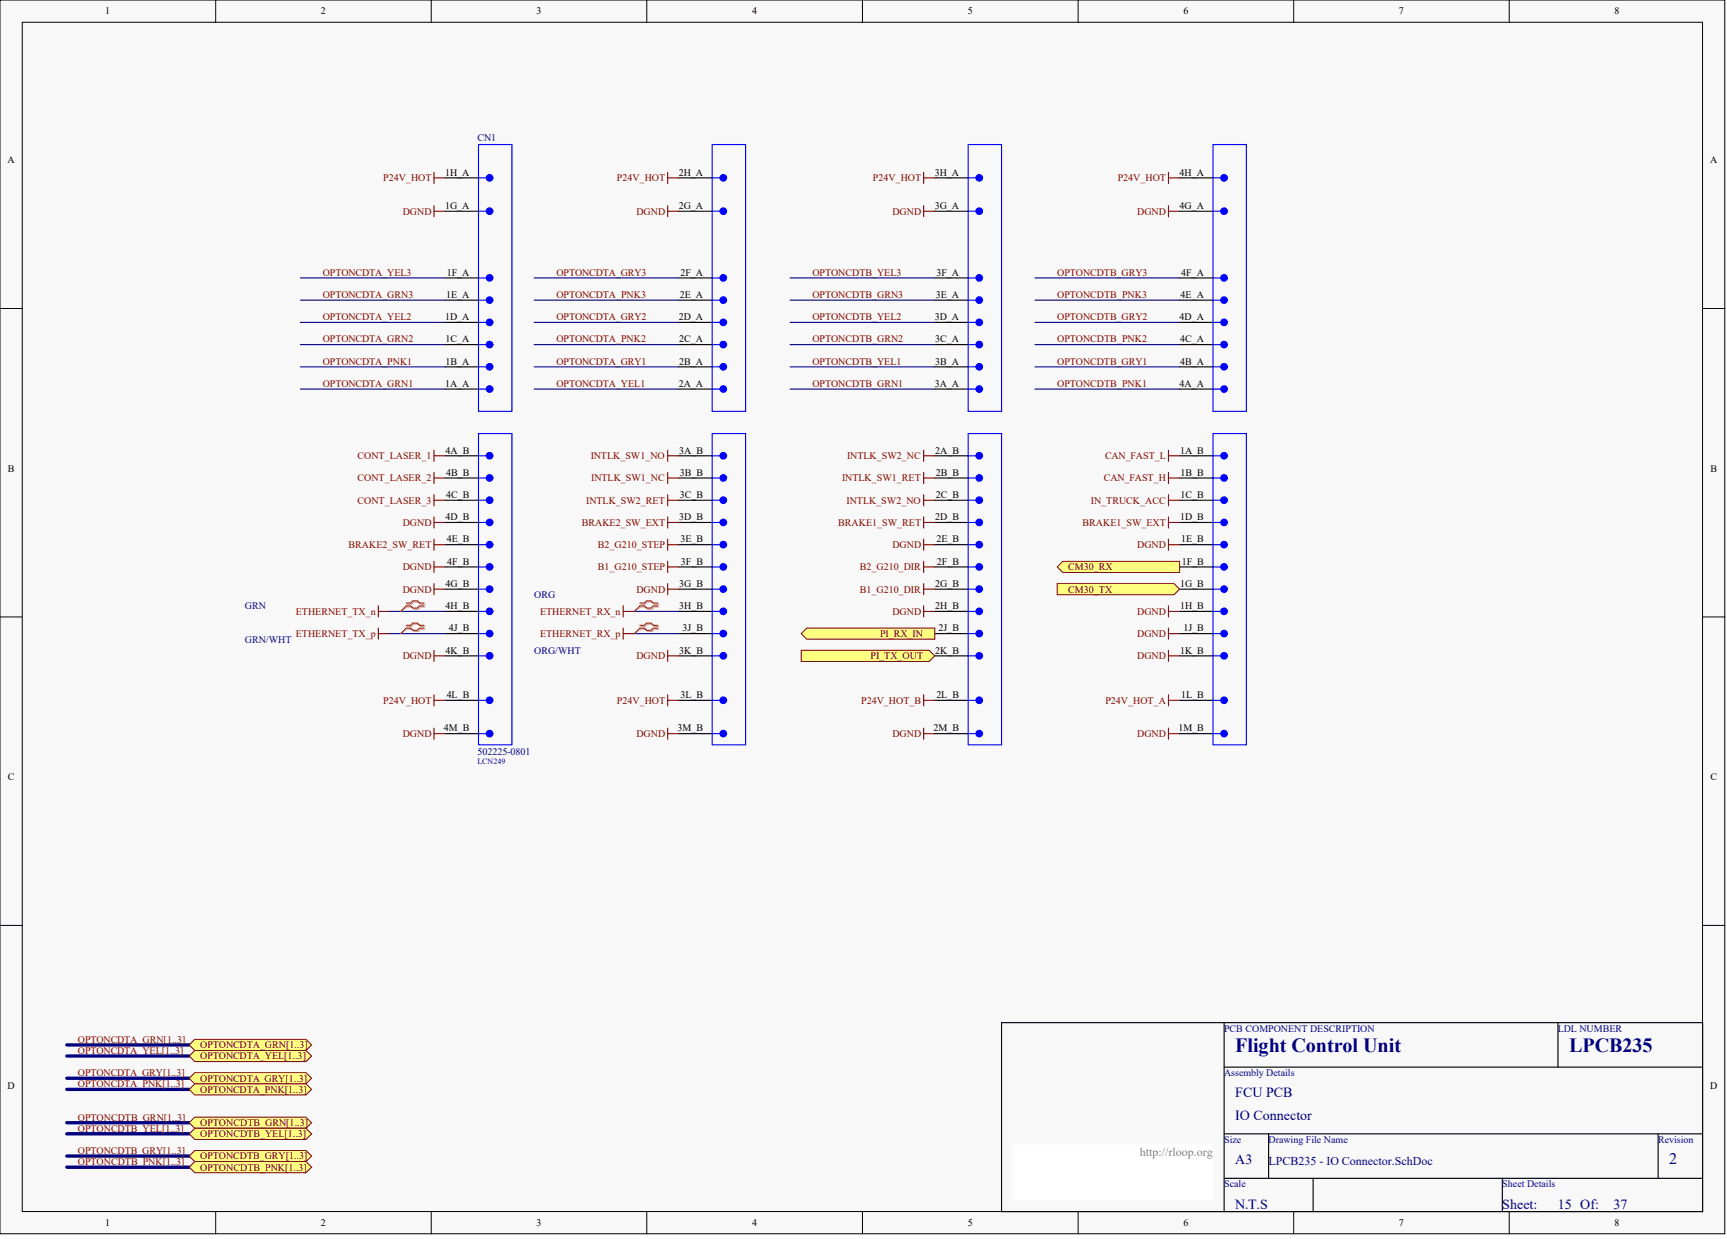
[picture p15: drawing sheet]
<svg xmlns="http://www.w3.org/2000/svg" width="328mm" height="236mm" viewBox="0 0 328 236" stroke-linecap="round" stroke-linejoin="round" font-family="sans-serif">
<defs><g id="words">
<g font-size="3.8" fill="#000080">
<text x="234.9" y="200">Flight Control Unit</text>
<text x="298.4" y="200">LPCB235</text>
</g>
<text font-size="3" fill="#000080" x="317.5" y="221.3">2</text>
<g font-size="2.7" fill="#000080">
<text x="234.9" y="208.7">FCU PCB</text>
<text x="234.9" y="213">IO Connector</text>
<text x="234.9" y="221.4">A3</text>
<text x="234.9" y="229.9">N.T.S</text>
<text x="285.7" y="229.9">Sheet:</text>
<text x="296.3" y="229.9">15 Of:</text>
<text x="306.9" y="229.9">37</text>
</g>
<text font-size="2.3" fill="#808080" x="216.8" y="219.8">http://rloop.org</text>
<text font-size="2.3" fill="#000080" x="241.3" y="221.5">LPCB235 - IO Connector.SchDoc</text>
<g font-size="1.9">
<text x="20" y="2.8">1</text>
<text x="61" y="2.8">2</text>
<text x="102" y="2.8">3</text>
<text x="143" y="2.8">4</text>
<text x="184" y="2.8">5</text>
<text x="225.1" y="2.8">6</text>
<text x="266" y="2.8">7</text>
<text x="307.1" y="2.8">8</text>
<text x="1.4" y="31">A</text>
<text x="84.6" y="33.4">1H_A</text>
<text x="129.1" y="33.4">2H_A</text>
<text x="177.8" y="33.4">3H_A</text>
<text x="224.3" y="33.4">4H_A</text>
<text x="325.2" y="31">A</text>
<text x="84.6" y="39.8">1G_A</text>
<text x="129.1" y="39.8">2G_A</text>
<text x="177.8" y="39.8">3G_A</text>
<text x="224.3" y="39.8">4G_A</text>
<text x="85" y="52.4">1F_A</text>
<text x="129.4" y="52.4">2F_A</text>
<text x="178.1" y="52.4">3F_A</text>
<text x="224.6" y="52.4">4F_A</text>
<text x="84.8" y="56.7">1E_A</text>
<text x="129.3" y="56.7">2E_A</text>
<text x="178" y="56.7">3E_A</text>
<text x="224.5" y="56.7">4E_A</text>
<text x="84.6" y="60.9">1D_A</text>
<text x="84.7" y="65.1">1C_A</text>
<text x="129.1" y="60.9">2D_A</text>
<text x="129.2" y="65.1">2C_A</text>
<text x="177.8" y="60.9">3D_A</text>
<text x="177.9" y="65.1">3C_A</text>
<text x="224.3" y="60.9">4D_A</text>
<text x="224.4" y="65.1">4C_A</text>
<text x="84.7" y="69.4">1B_A</text>
<text x="129.2" y="69.4">2B_A</text>
<text x="177.9" y="69.4">3B_A</text>
<text x="224.4" y="69.4">4B_A</text>
<text x="84.6" y="73.6">1A_A</text>
<text x="129.1" y="73.6">2A_A</text>
<text x="177.8" y="73.6">3A_A</text>
<text x="224.3" y="73.6">4A_A</text>
<text x="1.5" y="89.7">B</text>
<text x="84.7" y="86.3">4A_B</text>
<text x="129.2" y="86.3">3A_B</text>
<text x="177.9" y="86.3">2A_B</text>
<text x="224.4" y="86.3">1A_B</text>
<text x="325.3" y="89.7">B</text>
<text x="84.8" y="90.5">4B_B</text>
<text x="84.8" y="94.7">4C_B</text>
<text x="129.3" y="90.5">3B_B</text>
<text x="129.3" y="94.7">3C_B</text>
<text x="178" y="90.5">2B_B</text>
<text x="178" y="94.7">2C_B</text>
<text x="224.5" y="90.5">1B_B</text>
<text x="224.5" y="94.7">1C_B</text>
<text x="84.7" y="99">4D_B</text>
<text x="129.2" y="99">3D_B</text>
<text x="177.9" y="99">2D_B</text>
<text x="224.4" y="99">1D_B</text>
<text x="85" y="103.2">4E_B</text>
<text x="85.1" y="107.4">4F_B</text>
<text x="129.4" y="103.2">3E_B</text>
<text x="129.5" y="107.4">3F_B</text>
<text x="178.1" y="103.2">2E_B</text>
<text x="178.2" y="107.4">2F_B</text>
<text x="224.6" y="103.2">1E_B</text>
<text x="224.7" y="107.4">1F_B</text>
<text x="84.7" y="111.6">4G_B</text>
<text x="129.2" y="111.6">3G_B</text>
<text x="177.9" y="111.6">2G_B</text>
<text x="224.4" y="111.6">1G_B</text>
<text x="84.7" y="115.9">4H_B</text>
<text x="129.2" y="115.9">3H_B</text>
<text x="177.9" y="115.9">2H_B</text>
<text x="224.4" y="115.9">1H_B</text>
<text x="84.7" y="124.3">4K_B</text>
<text x="85.4" y="120.1">4J_B</text>
<text x="129.2" y="124.3">3K_B</text>
<text x="129.8" y="120.1">3J_B</text>
<text x="177.9" y="124.3">2K_B</text>
<text x="178.5" y="120.1">2J_B</text>
<text x="224.4" y="124.3">1K_B</text>
<text x="225.1" y="120.1">1J_B</text>
<text x="85" y="132.8">4L_B</text>
<text x="129.4" y="132.8">3L_B</text>
<text x="178.1" y="132.8">2L_B</text>
<text x="224.6" y="132.8">1L_B</text>
<text x="84.4" y="139.1">4M_B</text>
<text x="128.9" y="139.1">3M_B</text>
<text x="177.5" y="139.1">2M_B</text>
<text x="224.1" y="139.1">1M_B</text>
<text x="1.5" y="148.4">C</text>
<text x="325.3" y="148.4">C</text>
<text x="1.4" y="207">D</text>
<text x="325.2" y="207">D</text>
<text x="20" y="233.2">1</text>
<text x="61" y="233.2">2</text>
<text x="102" y="233.2">3</text>
<text x="143" y="233.2">4</text>
<text x="184" y="233.2">5</text>
<text x="225.1" y="233.2">6</text>
<text x="266" y="233.2">7</text>
<text x="307.1" y="233.2">8</text>
</g>
<g font-size="1.9" fill="#000080">
<text x="90.8" y="26.9">CN1</text>
<text x="101.6" y="113.8">ORG</text>
<text x="46.6" y="115.9">GRN</text>
<text x="46.6" y="122.2">GRN/WHT</text>
<text x="101.6" y="124.3">ORG/WHT</text>
<text x="90.8" y="143.6">502225-0801</text>
<text x="232.8" y="196.2">PCB COMPONENT DESCRIPTION</text>
<text x="296.3" y="196.2">LDL NUMBER</text>
<text x="232.8" y="204.7">Assembly Details</text>
<text x="232.8" y="217.3">Size</text>
<text x="241.3" y="217.3">Drawing File Name</text>
<text x="315.3" y="217.3">Revision</text>
<text x="232.8" y="225.8">Scale</text>
<text x="285.7" y="225.8">Sheet Details</text>
</g>
<g font-size="1.9" fill="#800000">
<text x="72.9" y="34.5">P24V_HOT</text>
<text x="117.3" y="34.5">P24V_HOT</text>
<text x="166" y="34.5">P24V_HOT</text>
<text x="212.6" y="34.5">P24V_HOT</text>
<text x="76.6" y="40.8">DGND</text>
<text x="121" y="40.8">DGND</text>
<text x="169.7" y="40.8">DGND</text>
<text x="216.3" y="40.8">DGND</text>
<text x="61.4" y="52.4">OPTONCDTA_YEL3</text>
<text x="105.8" y="52.4">OPTONCDTA_GRY3</text>
<text x="154.5" y="52.4">OPTONCDTB_YEL3</text>
<text x="201.1" y="52.4">OPTONCDTB_GRY3</text>
<text x="61.4" y="56.7">OPTONCDTA_GRN3</text>
<text x="105.8" y="56.7">OPTONCDTA_PNK3</text>
<text x="154.5" y="56.7">OPTONCDTB_GRN3</text>
<text x="201.1" y="56.7">OPTONCDTB_PNK3</text>
<text x="61.4" y="65.1">OPTONCDTA_GRN2</text>
<text x="61.4" y="60.9">OPTONCDTA_YEL2</text>
<text x="105.8" y="65.1">OPTONCDTA_PNK2</text>
<text x="105.8" y="60.9">OPTONCDTA_GRY2</text>
<text x="154.5" y="65.1">OPTONCDTB_GRN2</text>
<text x="154.5" y="60.9">OPTONCDTB_YEL2</text>
<text x="201.1" y="65.1">OPTONCDTB_PNK2</text>
<text x="201.1" y="60.9">OPTONCDTB_GRY2</text>
<text x="61.4" y="69.4">OPTONCDTA_PNK1</text>
<text x="105.8" y="69.4">OPTONCDTA_GRY1</text>
<text x="154.5" y="69.4">OPTONCDTB_YEL1</text>
<text x="201.1" y="69.4">OPTONCDTB_GRY1</text>
<text x="61.4" y="73.6">OPTONCDTA_GRN1</text>
<text x="105.8" y="73.6">OPTONCDTA_YEL1</text>
<text x="154.5" y="73.6">OPTONCDTB_GRN1</text>
<text x="201.1" y="73.6">OPTONCDTB_PNK1</text>
<text x="68" y="87.3">CONT_LASER_1</text>
<text x="112.3" y="87.3">INTLK_SW1_NO</text>
<text x="161.1" y="87.3">INTLK_SW2_NC</text>
<text x="210.2" y="87.3">CAN_FAST_L</text>
<text x="68" y="91.6">CONT_LASER_2</text>
<text x="68" y="95.8">CONT_LASER_3</text>
<text x="111.5" y="95.8">INTLK_SW2_RET</text>
<text x="112.4" y="91.6">INTLK_SW1_NC</text>
<text x="160.2" y="91.6">INTLK_SW1_RET</text>
<text x="161" y="95.8">INTLK_SW2_NO</text>
<text x="207.5" y="95.8">IN_TRUCK_ACC</text>
<text x="209.9" y="91.6">CAN_FAST_H</text>
<text x="76.6" y="100">DGND</text>
<text x="110.6" y="100">BRAKE2_SW_EXT</text>
<text x="159.4" y="100">BRAKE1_SW_RET</text>
<text x="205.9" y="100">BRAKE1_SW_EXT</text>
<text x="66.3" y="104.2">BRAKE2_SW_RET</text>
<text x="113.7" y="104.2">B2_G210_STEP</text>
<text x="169.7" y="104.2">DGND</text>
<text x="216.3" y="104.2">DGND</text>
<text x="76.6" y="112.7">DGND</text>
<text x="76.6" y="108.5">DGND</text>
<text x="113.7" y="108.5">B1_G210_STEP</text>
<text x="121" y="112.7">DGND</text>
<text x="163.6" y="112.7">B1_G210_DIR</text>
<text x="163.6" y="108.5">B2_G210_DIR</text>
<text x="203.2" y="108.5">CM30_RX</text>
<text x="203.2" y="112.7">CM30_TX</text>
<text x="56.3" y="116.9">ETHERNET_TX_n</text>
<text x="102.7" y="116.9">ETHERNET_RX_n</text>
<text x="169.7" y="116.9">DGND</text>
<text x="216.3" y="116.9">DGND</text>
<text x="56.3" y="121.2">ETHERNET_TX_p</text>
<text x="76.6" y="125.4">DGND</text>
<text x="102.7" y="121.2">ETHERNET_RX_p</text>
<text x="121" y="125.4">DGND</text>
<text x="165.6" y="125.4">PI_TX_OUT</text>
<text x="167.4" y="121.2">PI_RX_IN</text>
<text x="216.3" y="121.2">DGND</text>
<text x="216.3" y="125.4">DGND</text>
<text x="72.9" y="133.8">P24V_HOT</text>
<text x="117.3" y="133.8">P24V_HOT</text>
<text x="163.8" y="133.8">P24V_HOT_B</text>
<text x="210.2" y="133.8">P24V_HOT_A</text>
<text x="76.6" y="140.2">DGND</text>
<text x="121" y="140.2">DGND</text>
<text x="169.7" y="140.2">DGND</text>
<text x="216.3" y="140.2">DGND</text>
<text x="14.8" y="198.3">OPTONCDTA_GRN[1..3]</text>
<text x="14.8" y="200.4">OPTONCDTA_YEL[1..3]</text>
<text x="38.1" y="199.4">OPTONCDTA_GRN[1..3]</text>
<text x="38.1" y="201.5">OPTONCDTA_YEL[1..3]</text>
<text x="14.8" y="204.7">OPTONCDTA_GRY[1..3]</text>
<text x="14.8" y="206.8">OPTONCDTA_PNK[1..3]</text>
<text x="38.1" y="205.7">OPTONCDTA_GRY[1..3]</text>
<text x="38.1" y="207.8">OPTONCDTA_PNK[1..3]</text>
<text x="14.8" y="213.1">OPTONCDTB_GRN[1..3]</text>
<text x="14.8" y="215.2">OPTONCDTB_YEL[1..3]</text>
<text x="38.1" y="214.2">OPTONCDTB_GRN[1..3]</text>
<text x="14.8" y="219.5">OPTONCDTB_GRY[1..3]</text>
<text x="14.8" y="221.6">OPTONCDTB_PNK[1..3]</text>
<text x="38.1" y="216.3">OPTONCDTB_YEL[1..3]</text>
<text x="38.1" y="220.5">OPTONCDTB_GRY[1..3]</text>
<text x="38.1" y="222.6">OPTONCDTB_PNK[1..3]</text>
</g>
<text font-size="1.5" fill="#000080" x="90.8" y="145.3">LCN249</text>
</g></defs>
<g fill="#f8f8f8" stroke="#000" stroke-width=".19">
<path d="M0 0h328v234.7h-328z"/>
<path d="M4.2 4.2h319.6v226.2h-319.6z"/>
</g>
<g fill="none" stroke="#000" stroke-width=".19">
<path d="M41 0v4.2M82 0v4.2M123 0v4.2M164 0v4.2M205 0v4.2M246 0v4.2M287 0v4.2M0 58.7h4.2M323.8 58.7h4.2M0 117.3h4.2M323.8 117.3h4.2M0 176h4.2"/>
<path d="M323.8 176h4.2M41 230.5v4.2M82 230.5v4.2M123 230.5v4.2M164 230.5v4.2M205 230.5v4.2M246 230.5v4.2M287 230.5v4.2"/>
</g>
<g fill="none" stroke="#000" stroke-width=".21">
<path d="M84.7 33.8h6.3M129.1 33.8h6.3M177.8 33.8h6.3M224.3 33.8h6.4M84.7 57.1h6.3M84.7 52.9h6.3M84.7 40.2h6.3M129.1 57.1h6.3M129.1 52.9h6.3M129.1 40.2h6.3M177.8 57.1h6.3M177.8 52.9h6.3"/>
<path d="M177.8 40.2h6.3M224.3 57.1h6.4M224.3 52.9h6.4M224.3 40.2h6.4M84.7 74h6.3M84.7 69.8h6.3M84.7 65.5h6.3M84.7 61.3h6.3M129.1 74h6.3M129.1 69.8h6.3M129.1 65.5h6.3M129.1 61.3h6.3"/>
<path d="M177.8 74h6.3M177.8 69.8h6.3M177.8 65.5h6.3M177.8 61.3h6.3M224.3 74h6.4M224.3 69.8h6.4M224.3 65.5h6.4M224.3 61.3h6.4M84.7 86.7h6.3M84.7 90.9h6.3M84.7 95.1h6.3M84.7 99.4h6.3"/>
<path d="M129.1 86.7h6.3M129.1 90.9h6.3M129.1 95.1h6.3M129.1 99.4h6.3M177.8 86.7h6.3M177.8 90.9h6.3M177.8 95.1h6.3M177.8 99.4h6.3M224.3 86.7h6.4M224.3 90.9h6.4M224.3 95.1h6.4M224.3 99.4h6.4"/>
<path d="M84.7 103.6h6.3M84.7 107.8h6.3M84.7 112.1h6.3M84.7 116.3h6.3M129.1 103.6h6.3M129.1 107.8h6.3M129.1 112.1h6.3M129.1 116.3h6.3M177.8 103.6h6.3M177.8 107.8h6.3M177.8 112.1h6.3M177.8 116.3h6.3"/>
<path d="M224.3 103.6h6.4M224.3 107.8h6.4M224.3 112.1h6.4M224.3 116.3h6.4M84.7 133.2h6.3M84.7 139.5h6.3M84.7 120.5h6.3M84.7 124.7h6.3M129.1 133.2h6.3M129.1 139.5h6.3M129.1 120.5h6.3M129.1 124.7h6.3"/>
<path d="M177.8 133.2h6.3M177.8 139.5h6.3M177.8 120.5h6.3M177.8 124.7h6.3M224.3 133.2h6.4M224.3 139.5h6.4M224.3 120.5h6.4M224.3 124.7h6.4M190.5 194.5h133.3v36h-133.3zM232.8 194.5v36M296.3 194.5v8.5M232.8 203h91"/>
<path d="M232.8 215.7h91M241.3 215.7v8.4M315.3 215.7v8.4M232.8 224.1h91M249.7 224.1v6.4M285.7 224.1v6.4"/>
</g>
<path d="M192.6 217.8h38.1v10.5h-38.1z" fill="#fff" stroke="#fff" stroke-width=".19"/>
<g fill="none" stroke="#800000" stroke-width=".21">
<path d="M222.2 32.8v2.1M222.2 39.1v2.1M222.2 33.8h2.1M222.2 40.2h2.1M222.2 85.6v2.1M222.2 89.9v2.1M222.2 94.1v2.1M222.2 95.1h2.1M222.2 90.9h2.1M222.2 86.7h2.1M72 115.2v2.1M72 119.5v2.1"/>
<path d="M72 116.3h2.1M82.5 111v2.1M82.5 112.1h2.2M118.5 116.3h2.1M118.5 115.2v2.1M118.5 119.5v2.1M175.7 115.2v2.1M175.7 116.3h2.1M222.2 115.2v2.1M222.2 116.3h2.1M72 120.5h2.1M82.5 139.5h2.2"/>
<path d="M82.5 138.5v2.1M118.5 120.5h2.1M127 139.5h2.1M127 123.7v2.1M127 138.5v2.1M127 124.7h2.1M175.7 132.1v2.2M175.7 138.5v2.1M175.7 139.5h2.1M175.7 133.2h2.1M222.2 139.5h2.1M222.2 132.1v2.2"/>
<path d="M222.2 138.5v2.1M222.2 133.2h2.1"/>
</g>
<g fill="none" stroke="#00f" stroke-width=".21">
<path d="M91 27.5h6.4v50.7h-6.4zM91 33.8h1.5M135.4 27.5h6.4v50.7h-6.4zM135.4 33.8h1.5M184.1 27.5h6.4v50.7h-6.4zM184.1 33.8h1.5M230.7 27.5h6.3v50.7h-6.3zM230.7 33.8h1.5M91 57.1h1.5M91 52.9h1.5M91 40.2h1.5M135.4 57.1h1.5"/>
<path d="M135.4 52.9h1.5M135.4 40.2h1.5M184.1 57.1h1.5M184.1 52.9h1.5M184.1 40.2h1.5M230.7 57.1h1.5M230.7 52.9h1.5M230.7 40.2h1.5M91 74h1.5M91 69.8h1.5M91 65.5h1.5M91 61.3h1.5"/>
<path d="M135.4 74h1.5M135.4 69.8h1.5M135.4 65.5h1.5M135.4 61.3h1.5M184.1 74h1.5M184.1 69.8h1.5M184.1 65.5h1.5M184.1 61.3h1.5M230.7 74h1.5M230.7 69.8h1.5M230.7 65.5h1.5M230.7 61.3h1.5"/>
<path d="M91 82.5h6.4v59.2h-6.4zM91 86.7h1.5M91 90.9h1.5M91 95.1h1.5M91 99.4h1.5M135.4 82.5h6.4v59.2h-6.4zM135.4 86.7h1.5M135.4 90.9h1.5M135.4 95.1h1.5M135.4 99.4h1.5M184.1 82.5h6.4v59.2h-6.4zM184.1 86.7h1.5"/>
<path d="M184.1 90.9h1.5M184.1 95.1h1.5M184.1 99.4h1.5M230.7 82.5h6.3v59.2h-6.3zM230.7 86.7h1.5M230.7 90.9h1.5M230.7 95.1h1.5M230.7 99.4h1.5M91 103.6h1.5M91 107.8h1.5M91 112.1h1.5M91 116.3h1.5"/>
<path d="M135.4 103.6h1.5M135.4 107.8h1.5M135.4 112.1h1.5M135.4 116.3h1.5M184.1 103.6h1.5M184.1 107.8h1.5M184.1 112.1h1.5M184.1 116.3h1.5M230.7 103.6h1.5M230.7 107.8h1.5M230.7 112.1h1.5M230.7 116.3h1.5"/>
<path d="M91 133.2h1.5M91 139.5h1.5M91 120.5h1.5M91 124.7h1.5M135.4 133.2h1.5M135.4 139.5h1.5M135.4 120.5h1.5M135.4 124.7h1.5M184.1 133.2h1.5M184.1 139.5h1.5M184.1 120.5h1.5M184.1 124.7h1.5"/>
<path d="M230.7 133.2h1.5M230.7 139.5h1.5M230.7 120.5h1.5M230.7 124.7h1.5"/>
</g>
<g fill="#00f" stroke="#00f" stroke-width=".21">
<circle cx="93.1" cy="74" r=".62"/>
<circle cx="93.1" cy="69.8" r=".62"/>
<circle cx="93.1" cy="65.5" r=".62"/>
<circle cx="93.1" cy="61.3" r=".62"/>
<circle cx="93.1" cy="57.1" r=".62"/>
<circle cx="93.1" cy="52.9" r=".62"/>
<circle cx="93.1" cy="40.2" r=".62"/>
<circle cx="93.1" cy="33.8" r=".62"/>
<circle cx="137.6" cy="74" r=".62"/>
<circle cx="137.6" cy="69.8" r=".62"/>
<circle cx="137.6" cy="65.5" r=".62"/>
<circle cx="137.6" cy="61.3" r=".62"/>
<circle cx="137.6" cy="57.1" r=".62"/>
<circle cx="137.6" cy="52.9" r=".62"/>
<circle cx="137.6" cy="40.2" r=".62"/>
<circle cx="137.6" cy="33.8" r=".62"/>
<circle cx="186.2" cy="74" r=".62"/>
<circle cx="186.2" cy="69.8" r=".62"/>
<circle cx="186.2" cy="65.5" r=".62"/>
<circle cx="186.2" cy="61.3" r=".62"/>
<circle cx="186.2" cy="57.1" r=".62"/>
<circle cx="186.2" cy="52.9" r=".62"/>
<circle cx="186.2" cy="40.2" r=".62"/>
<circle cx="186.2" cy="33.8" r=".62"/>
<circle cx="232.8" cy="74" r=".62"/>
<circle cx="232.8" cy="69.8" r=".62"/>
<circle cx="232.8" cy="65.5" r=".62"/>
<circle cx="232.8" cy="61.3" r=".62"/>
<circle cx="232.8" cy="57.1" r=".62"/>
<circle cx="232.8" cy="52.9" r=".62"/>
<circle cx="232.8" cy="40.2" r=".62"/>
<circle cx="232.8" cy="33.8" r=".62"/>
<circle cx="93.1" cy="86.7" r=".62"/>
<circle cx="93.1" cy="90.9" r=".62"/>
<circle cx="93.1" cy="95.1" r=".62"/>
<circle cx="93.1" cy="99.4" r=".62"/>
<circle cx="93.1" cy="103.6" r=".62"/>
<circle cx="93.1" cy="107.8" r=".62"/>
<circle cx="93.1" cy="133.2" r=".62"/>
<circle cx="93.1" cy="139.5" r=".62"/>
<circle cx="93.1" cy="112" r=".62"/>
<circle cx="93.1" cy="116.3" r=".62"/>
<circle cx="93.1" cy="120.5" r=".62"/>
<circle cx="93.1" cy="124.7" r=".62"/>
<circle cx="137.6" cy="86.7" r=".62"/>
<circle cx="137.6" cy="90.9" r=".62"/>
<circle cx="137.6" cy="95.1" r=".62"/>
<circle cx="137.6" cy="99.4" r=".62"/>
<circle cx="137.6" cy="103.6" r=".62"/>
<circle cx="137.6" cy="107.8" r=".62"/>
<circle cx="137.6" cy="133.2" r=".62"/>
<circle cx="137.6" cy="139.5" r=".62"/>
<circle cx="137.6" cy="112" r=".62"/>
<circle cx="137.6" cy="116.3" r=".62"/>
<circle cx="137.6" cy="120.5" r=".62"/>
<circle cx="137.6" cy="124.7" r=".62"/>
<circle cx="186.2" cy="86.7" r=".62"/>
<circle cx="186.2" cy="90.9" r=".62"/>
<circle cx="186.2" cy="95.1" r=".62"/>
<circle cx="186.2" cy="99.4" r=".62"/>
<circle cx="186.2" cy="103.6" r=".62"/>
<circle cx="186.2" cy="107.8" r=".62"/>
<circle cx="186.2" cy="133.2" r=".62"/>
<circle cx="186.2" cy="139.5" r=".62"/>
<circle cx="186.2" cy="112" r=".62"/>
<circle cx="186.2" cy="116.3" r=".62"/>
<circle cx="186.2" cy="120.5" r=".62"/>
<circle cx="186.2" cy="124.7" r=".62"/>
<circle cx="232.8" cy="86.7" r=".62"/>
<circle cx="232.8" cy="90.9" r=".62"/>
<circle cx="232.8" cy="95.1" r=".62"/>
<circle cx="232.8" cy="99.4" r=".62"/>
<circle cx="232.8" cy="103.6" r=".62"/>
<circle cx="232.8" cy="107.8" r=".62"/>
<circle cx="232.8" cy="133.2" r=".62"/>
<circle cx="232.8" cy="139.5" r=".62"/>
<circle cx="232.8" cy="112" r=".62"/>
<circle cx="232.8" cy="116.3" r=".62"/>
<circle cx="232.8" cy="120.5" r=".62"/>
<circle cx="232.8" cy="124.7" r=".62"/>
</g>
<path d="M74.1 116.3h10.6M120.6 116.3h8.5M74.1 120.5h10.6M120.6 120.5h8.5" fill="none" stroke="#000080" stroke-width=".21"/>
<path d="M77.5 114.9h.8l.4-.4h.9l.4 .4h.8M77.5 115.4h.8l.4 .5h.9l.4-.5h.8M77.5 119.1h.8l.4-.4h.9l.4 .4h.8M77.5 119.7h.8l.4 .4h.9l.4-.4h.8M121.9 114.9h.8l.5-.4h.8l.4 .4h.9M121.9 115.4h.8l.5 .5h.8l.4-.5h.9M121.9 119.1h.8l.5-.4h.8l.4 .4h.9M121.9 119.7h.8l.5 .4h.8l.4-.4h.9" fill="none" stroke="#cc9e9e" stroke-width=".21"/>
<path d="M77.5 115.4l-1.3 .9M77.5 119.7l-1.3 .8M121.9 115.4l-1.3 .9M121.9 119.7l-1.3 .8" fill="none" stroke="#cc9e9e" stroke-width=".19"/>
<path d="M77.2 114.7h.9l.4-.4h.9l.4 .4h.8M77.2 115.2h.9l.4 .5h.9l.4-.5h.8M77.2 118.9h.9l.4-.4h.9l.4 .4h.8M77.2 119.5h.9l.4 .4h.9l.4-.4h.8M121.7 114.7h.8l.5-.4h.8l.4 .4h.9M121.7 115.2h.8l.5 .5h.8l.4-.5h.9M121.7 118.9h.8l.5-.4h.8l.4 .4h.9M121.7 119.5h.8l.5 .4h.8l.4-.4h.9" fill="none" stroke="#f00" stroke-width=".21"/>
<path d="M77.2 115.2l-1 1.1M77.2 119.5l-1 1M121.7 115.2l-1.1 1.1M121.7 119.5l-1.1 1" fill="none" stroke="#f00" stroke-width=".19"/>
<path d="M12.7 198.7h23.3M12.7 200.9h23.3M12.7 205.1h23.3M12.7 207.2h23.3" fill="none" stroke="#000080" stroke-width=".63"/>
<g fill="#ffff80" stroke="#800000" stroke-width=".19">
<path d="M36 198.7l1-1h21.2l1.1 1-1.1 1.1h-21.2z" fill-rule="evenodd"/>
<path d="M36 200.9l1-1.1h21.2l1.1 1.1-1.1 1h-21.2z" fill-rule="evenodd"/>
<path d="M36 205.1l1-1.1h21.2l1.1 1.1-1.1 1h-21.2z" fill-rule="evenodd"/>
<path d="M36 207.2l1-1.1h21.2l1.1 1.1-1.1 1.1h-21.2z" fill-rule="evenodd"/>
</g>
<path d="M57.1 57.1h27.6M57.1 52.9h27.6M101.6 57.1h27.5M101.6 52.9h27.5M57.1 74h27.6M57.1 65.5h27.6M57.1 69.8h27.6M57.1 61.3h27.6M101.6 74h27.5M101.6 65.5h27.5M101.6 69.8h27.5M101.6 61.3h27.5" fill="none" stroke="#000080" stroke-width=".21"/>
<path d="M82.5 32.8v2.1M82.5 39.1v2.1M82.5 33.8h2.2M127 32.8v2.1M127 39.1v2.1M127 33.8h2.1M175.7 33.8h2.1M175.7 32.8v2.1M175.7 39.1v2.1M82.5 40.2h2.2M127 40.2h2.1M175.7 40.2h2.1" fill="none" stroke="#800000" stroke-width=".21"/>
<path d="M12.7 213.5h23.3M12.7 215.7h23.3M12.7 219.9h23.3M12.7 222h23.3" fill="none" stroke="#000080" stroke-width=".63"/>
<g fill="#ffff80" stroke="#800000" stroke-width=".19">
<path d="M36 213.5l1-1h21.2l1.1 1-1.1 1.1h-21.2z" fill-rule="evenodd"/>
<path d="M36 215.7l1-1.1h21.2l1.1 1.1-1.1 1h-21.2z" fill-rule="evenodd"/>
<path d="M36 219.9l1-1.1h21.2l1.1 1.1-1.1 1h-21.2z" fill-rule="evenodd"/>
<path d="M36 222l1-1.1h21.2l1.1 1.1-1.1 1.1h-21.2z" fill-rule="evenodd"/>
</g>
<path d="M150.3 57.1h27.5M150.3 52.9h27.5M196.8 57.1h27.5M196.8 52.9h27.5M150.3 74h27.5M150.3 69.8h27.5M150.3 65.5h27.5M150.3 61.3h27.5M196.8 74h27.5M196.8 69.8h27.5M196.8 65.5h27.5M196.8 61.3h27.5" fill="none" stroke="#000080" stroke-width=".21"/>
<g fill="none" stroke="#800000" stroke-width=".21">
<path d="M127 90.9h2.1M127 85.6v2.1M127 89.9v2.1M127 94.1v2.1M127 98.3v2.1M127 86.7h2.1M127 95.1h2.1M127 99.4h2.1M175.7 85.6v2.1M175.7 89.9v2.1M175.7 94.1v2.1M175.7 98.3v2.1"/>
<path d="M175.7 90.9h2.1M175.7 86.7h2.1M175.7 95.1h2.1M175.7 99.4h2.1M222.2 98.3v2.1M222.2 99.4h2.1M82.5 102.5v2.2M82.5 103.6h2.2"/>
</g>
<g fill="#ffff80" stroke="#800000" stroke-width=".19">
<path d="M201.1 107.8l1-1h22.2v2.1h-22.2z" fill-rule="evenodd"/>
<path d="M201.1 111h22.2l1 1.1-1 1h-22.2z" fill-rule="evenodd"/>
</g>
<path d="M82.5 85.6v2.1M82.5 89.9v2.1M82.5 94.1v2.1M82.5 86.7h2.2M82.5 90.9h2.2M82.5 95.1h2.2" fill="none" stroke="#800000" stroke-width=".21"/>
<g fill="#ffff80" stroke="#800000" stroke-width=".19">
<path d="M152.4 123.7h24.3l1.1 1-1.1 1.1h-24.3z" fill-rule="evenodd"/>
<path d="M152.4 120.5l1-1h24.4v2.1h-24.4z" fill-rule="evenodd"/>
</g>
<g fill="none" stroke="#800000" stroke-width=".21">
<path d="M82.5 98.3v2.1M82.5 99.4h2.2M82.5 107.8h2.2M82.5 106.8v2.1M127 112.1h2.1M127 107.8h2.1M127 102.5v2.2M127 106.8v2.1M127 111v2.1M127 103.6h2.1M175.7 102.5v2.2M175.7 106.8v2.1"/>
<path d="M175.7 111v2.1M175.7 112.1h2.1M175.7 107.8h2.1M175.7 103.6h2.1M222.2 103.6h2.1M222.2 102.5v2.2M222.2 119.5v2.1M82.5 133.2h2.2M82.5 123.7v2.1M82.5 132.1v2.2M82.5 124.7h2.2M127 132.1v2.2"/>
<path d="M127 133.2h2.1M222.2 123.7v2.1M222.2 120.5h2.1M222.2 124.7h2.1"/>
</g>
<use href="#words"/>
</svg>
